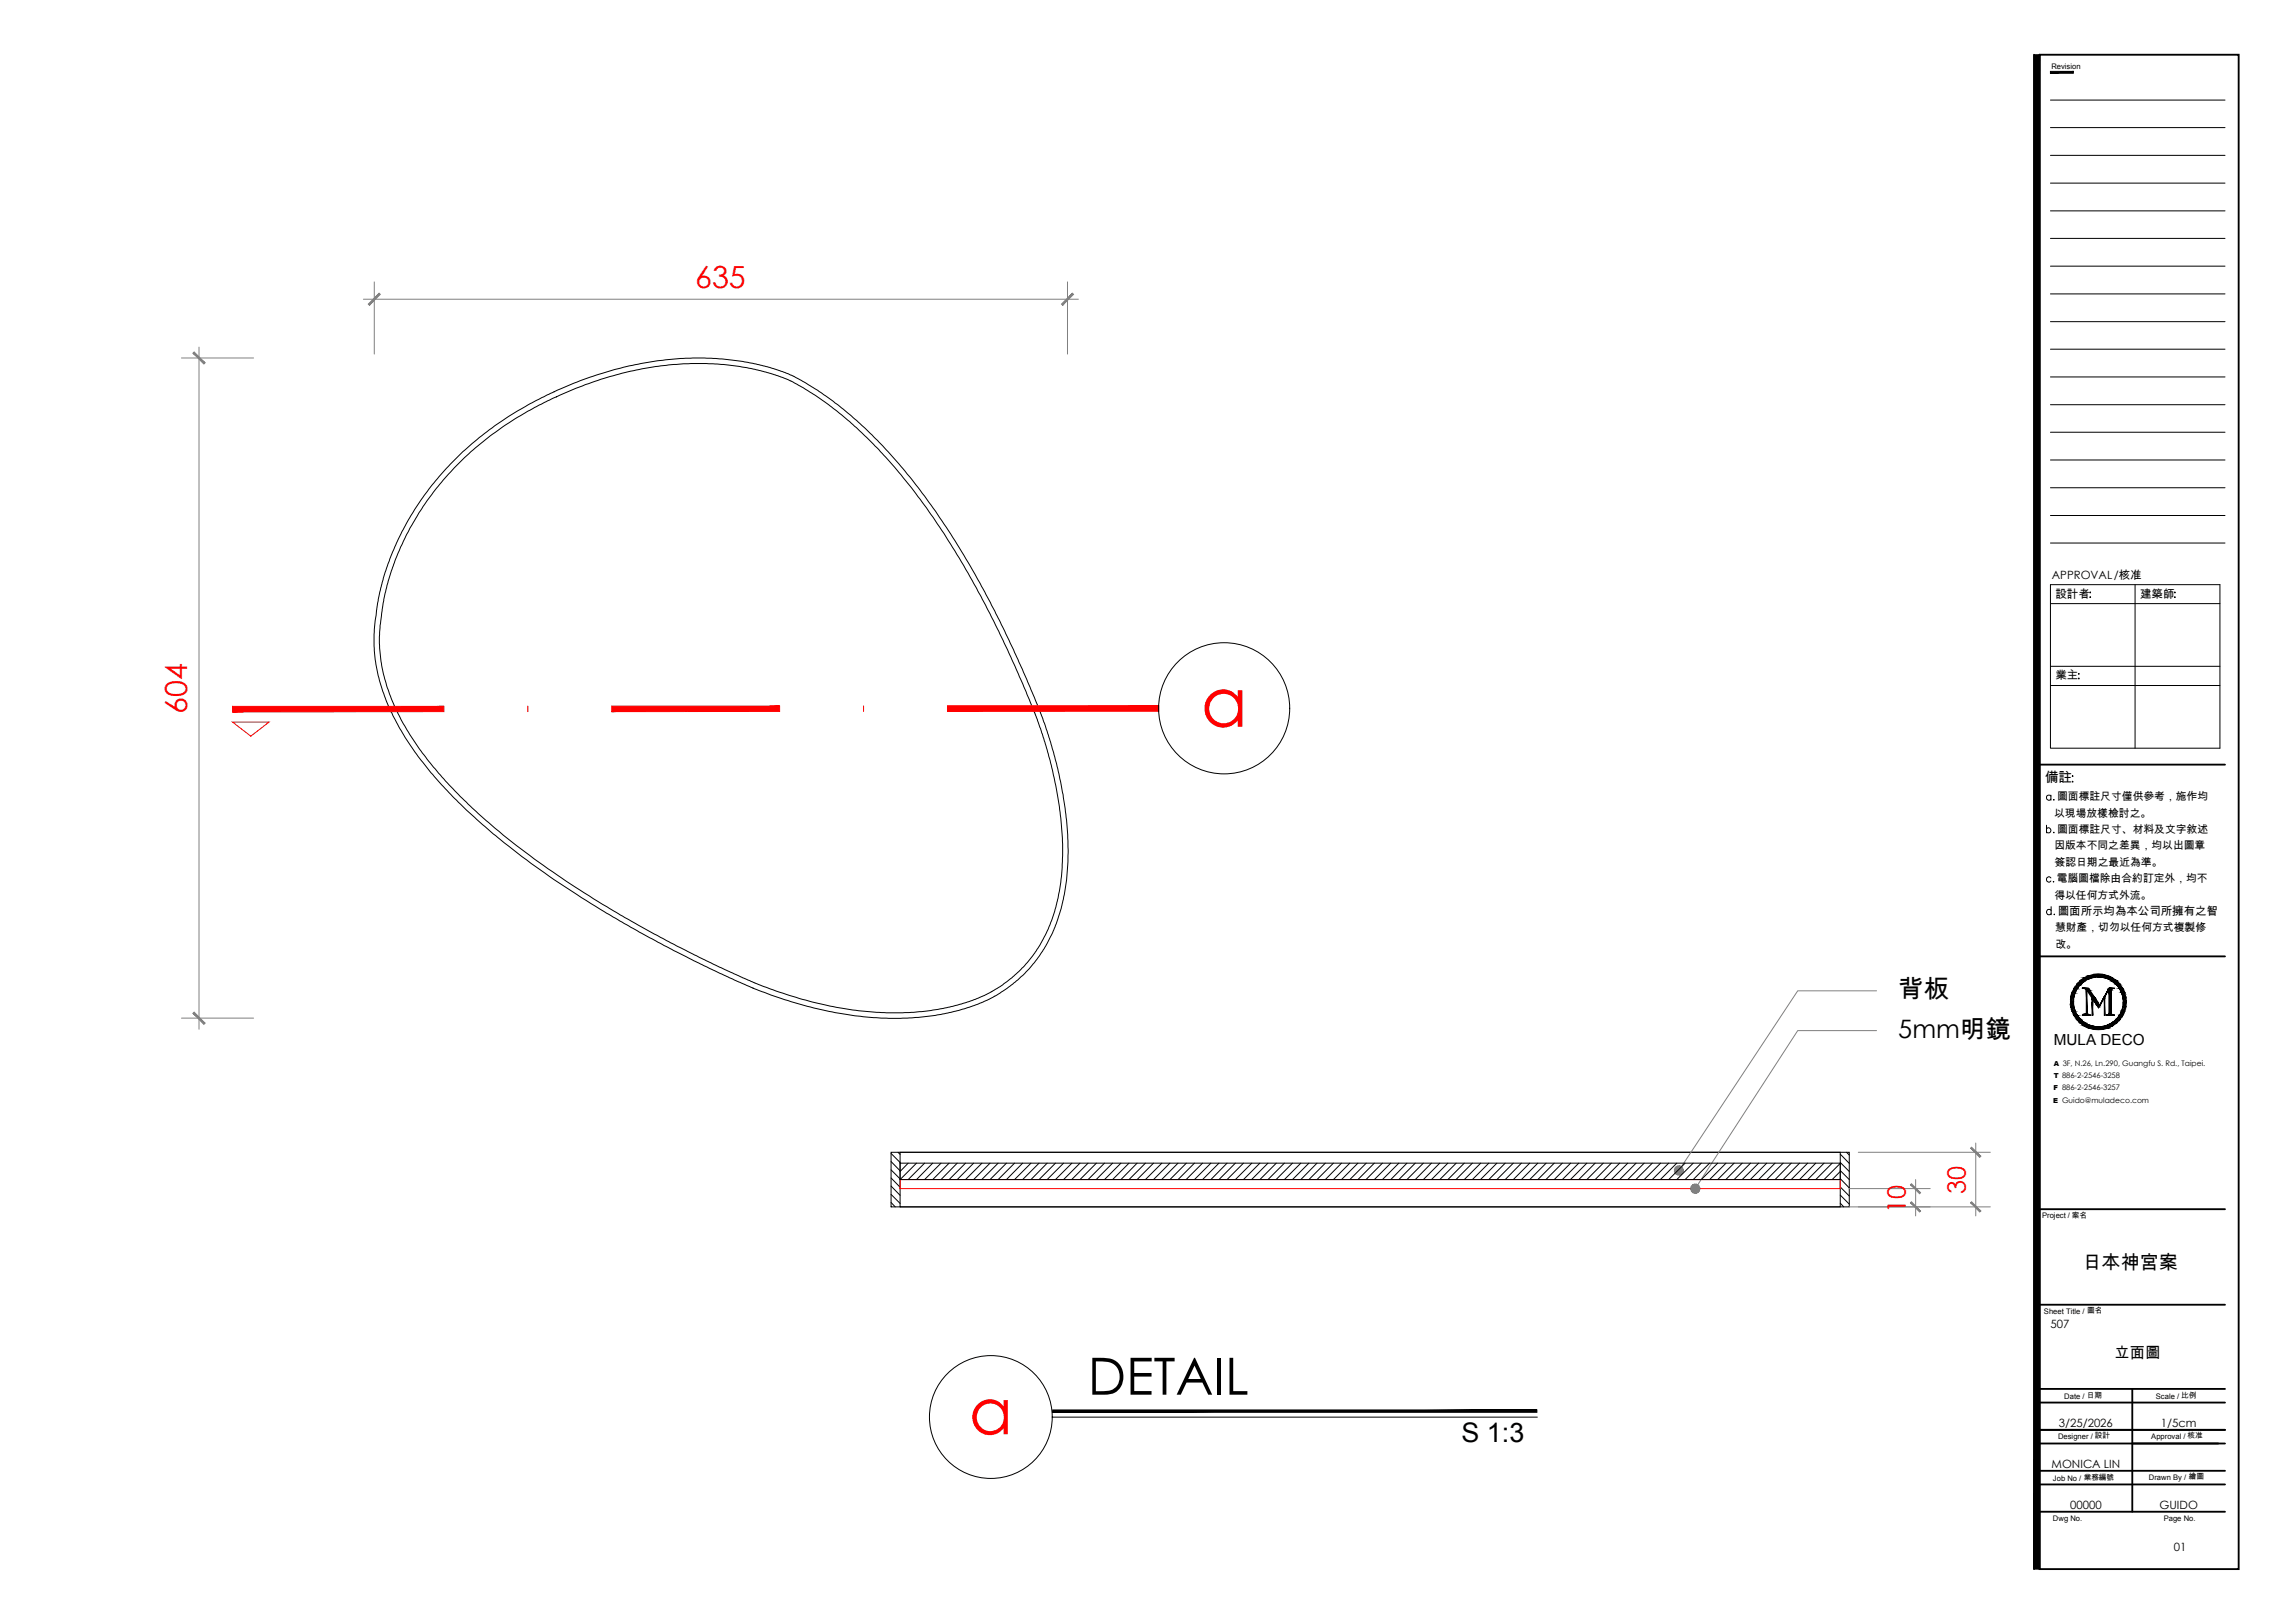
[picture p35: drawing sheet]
<svg xmlns="http://www.w3.org/2000/svg" width="420mm" height="297mm" viewBox="0 0 420 297" stroke-linecap="round" stroke-linejoin="round" font-family="sans-serif">
<defs><g id="words">
<text font-size="12.5" fill="#f00" x="219.9" y="133">a</text>
<text font-size="11.7" fill="#f00" x="177.4" y="262.5">a</text>
<text font-size="9.4" x="199.2" y="255.3">DETAIL</text>
<g font-size="5.6" fill="#f00">
<text x="127.3" y="52.6">635</text>
<text x="34.3" y="130.7" transform="rotate(-90 34.3 130.7)">604</text>
</g>
<text font-size="4.9" x="267.6" y="264">S 1:3</text>
<text font-size="4.7" x="347.5" y="182.7">背板</text>
<text font-size="4.6" x="347.5" y="190">5mm明鏡</text>
<g font-size="4.6" fill="#f00">
<text x="359.9" y="218.5" transform="rotate(-90 359.9 218.5)">30</text>
<text x="348.9" y="222" transform="rotate(-90 348.9 222)">10</text>
</g>
<text font-size="3.5" x="381.3" y="232.3">日本神宮案</text>
<g font-size="2.8">
<text x="376" y="191.3">MULA DECO</text>
<text x="387.1" y="248.5">立面圖</text>
</g>
<text font-size="2.5" x="374.4" y="143.2">備註</text>
<g font-size="2.1">
<text x="375.7" y="106">APPROVAL/核准</text>
<text x="376.3" y="109.4">設計者</text>
<text x="391.8" y="109.4">建築師</text>
<text x="376.3" y="124.3">業主</text>
<text x="376.8" y="167.4">圖面所示均為本公司所擁有之智</text>
<text x="375.4" y="243.1">507</text>
<text x="376.9" y="261.2">3/25/2026</text>
<text x="395.6" y="261.2">1/5cm</text>
<text x="375.6" y="268.7">MONICA LIN</text>
<text x="379" y="276.2">00000</text>
<text x="395.4" y="276.2">GUIDO</text>
<text x="398" y="283.8">01</text>
</g>
<g font-size="2">
<text x="376.1" y="149.5">以現場放樣檢討之。</text>
<text x="376.6" y="146.5">圖面標註尺寸僅供參考，施作均</text>
<text x="376.1" y="155.4">因版本不同之差異，均以出圖章</text>
<text x="376.6" y="152.4">圖面標註尺寸、材料及文字敘述</text>
<text x="376.2" y="158.4">簽認日期之最近為準。</text>
<text x="376.5" y="161.4">電腦圖檔除由合約訂定外，均不</text>
<text x="376.1" y="164.5">得以任何方式外流。</text>
<text x="376.2" y="170.4">慧財產，切勿以任何方式複製修</text>
<text x="376.3" y="173.4">改。</text>
</g>
<g font-size="1.4">
<text x="375.6" y="12.6">Revision</text>
<text x="373.9" y="222.9">Project / 案名</text>
<text x="374.2" y="240.4">Sheet Title / 圖名</text>
<text x="377.9" y="256.1">Date / 日期</text>
<text x="394.7" y="256.1">Scale / 比例</text>
<text x="376.8" y="263.4">Designer / 設計</text>
<text x="393.9" y="263.4">Approval / 核准</text>
<text x="375.9" y="271">Job No / 業務編號</text>
<text x="393.4" y="270.8">Drawn By / 繪圖</text>
<text x="375.9" y="278.3">Dwg No.</text>
<text x="396.1" y="278.3">Page No.</text>
</g>
<g font-size="1.3">
<text x="376" y="197.3">T 886-2-2546-3258</text>
<text x="376" y="195.1">A 3F, N.26, Ln.290, Guangfu S. Rd., Taipei.</text>
<text x="375.9" y="201.8">E Guido@muladeco.com</text>
<text x="375.9" y="199.5">F 886-2-2546-3257</text>
</g>
</g></defs>
<!-- layer: I-ELEV3 -->
<path d="M83.2 85.6a64.7 64.7 0 0 1 27.4-16.4 53.3 53.3 0 0 1 29.6-1.1l3.2 1 1.8 .8 4 2.4 2.5 1.8 5.1 4.2 4.1 4 2.9 3.2a144.7 144.7 0 0 1 20 32.2l3.5 7.5 2.6 6.5 1.8 5.5 1.5 6a50 50 0 0 1 .1 22.8l-1.4 4-2.2 4-2.2 2.8-2.3 2.2-1.6 1.2-3.4 2-4.2 1.6-3.3 .8-2.2 .3-4.8 .4a67.5 67.5 0 0 1-27.6-5.4l-6.3-2.9-8-3.9-10.6-5.9a146.2 146.2 0 0 1-28.2-20.7l-2.1-2.2a52.4 52.4 0 0 1-11.6-17.3 28.3 28.3 0 0 1-1.2-16.1l.8-3.8 1.4-4.4 1.5-3.6 1.9-3.5a52 52 0 0 1 7.5-10zM83.2 84.2a66.5 66.5 0 0 1 29.3-16.6l1.1-.2a51.1 51.1 0 0 1 29.3 .5l2.2 .9 2.4 1.3 2.2 1.3 3.8 2.8 4.9 4.2 3.2 3.2 2.3 2.5a141.7 141.7 0 0 1 19.6 30.6l3.7 7.8 3.8 9.1 1.9 6.1 1 3.9 .6 3.4a47.9 47.9 0 0 1-.5 22l-.6 2.1-.9 2.1-1.3 2.4-1.8 2.6-1.8 1.9-1.3 1.3-1.9 1.5-1.9 1.2-1.7 .9-2.5 1.1-2.8 .8-2.6 .6-4.8 .7-3.2 .2-3.1-.1a75.1 75.1 0 0 1-26.9-6.7l-11.6-5.6-6.3-3.4-5.1-3a142.7 142.7 0 0 1-28.7-21.5l-4-4.3a44.2 44.2 0 0 1-10-18.5 30.6 30.6 0 0 1-.1-12.4l.6-3.3 1.3-4.4 1.6-3.8 1.6-3.2a52.1 52.1 0 0 1 9-12zM163.1 210.9h175.5v10h-175.5zM164.8 210.9h172.1v10h-172.1zM164.8 212.9h172.1v3h-172.1z" fill="none" stroke="#000" stroke-width=".18"/>
<!-- layer: I-ELEV-SYMB -->
<g fill="#f00" stroke="#f00" stroke-width=".18">
<path d="M173.5 130.2h38.7v-1.1zM173.5 129.2l38.7-.1-38.7 1.1z"/>
<path d="M112 130.2h30.7v-1zM112 129.2h30.7l-30.7 1z"/>
<path d="M42.6 130.3l38.7-.1v-.9zM42.6 129.3h38.7l-38.7 1z"/>
</g>
<path d="M42.6 132.2h6.7l-3.4 2.5zM42.6 129.3v1M96.6 129.2v1M158.1 129.2v1" fill="none" stroke="#f00" stroke-width=".18"/>
<!-- layer: I-ELEV-DIM -->
<g fill="none" stroke="#000" stroke-width=".18">
<circle cx="224.1" cy="129.6" r="12"/>
<circle cx="181.4" cy="259.3" r="11.2"/>
</g>
<path d="M66.5 54.8h130.9M68.5 51.6v13.2M195.4 51.6v13.2M33.2 65.5h13.2M36.4 63.5v124.9M33.2 186.3h13.2M338.6 217.5h14.8M340.2 210.9h24.2M350.7 215.9v6.6M361.7 209.2v13.3M338.6 220.9h25.8" fill="none" stroke="#808080" stroke-width=".18"/>
<!-- layer: 0 -->
<g fill="#808080" stroke="#808080" stroke-width=".18">
<path d="M310.4 217.5l-.2 .9-.3-.1z"/>
<path d="M307.4 214.2l-.2 .8-.3-.1z"/>
<path d="M69.4 53.7l-1.8 2.2 2-2zM69.4 53.7l-1.8 2.2-.2-.2z"/>
<path d="M194.3 55.7l.2 .2 1.8-2.2zM196.3 53.7l.2 .2-2 2z"/>
<path d="M35.5 185.2l-.2 .2 2.2 1.9zM35.3 185.4l2.2 1.9-.2 .2z"/>
<path d="M35.3 64.6l2 2 .2-.2zM35.5 64.4l2 2-2.2-1.8z"/>
<path d="M361 219.9l-.2 .2 1.9 1.5zM360.8 220.1l1.9 1.5-.3 .2z"/>
<path d="M360.8 210.1l1.6 1.7 .3-.2zM360.8 210.1l.2-.1 1.7 1.6z"/>
<path d="M350 216.6l-.2 .2 1.8 1.5zM349.8 216.8l1.8 1.5-.2 .2z"/>
<path d="M349.8 220.1l1.6 1.7 .2-.2zM349.8 220.1l.2-.2 1.6 1.7z"/>
<path d="M309.7 218l.7-.5-.5 .8zM309.6 217.7l.1 .3 .7-.5zM309.6 217.4l.8 .1-.8 .2z"/>
<path d="M309.7 217.1l.7 .4-.8-.1zM309.7 217.1l.7 .4-.5-.6zM309.9 216.9l.3-.2 .2 .8z"/>
<path d="M310.2 216.7h.3l-.1 .8zM310.5 216.7l-.1 .8 .4-.6zM310.8 216.9l.3 .2-.7 .4z"/>
<path d="M310.4 217.5l.7-.4 .1 .3zM310.4 217.5l.8 .2v-.3zM310.4 217.5l.8 .2-.1 .3z"/>
<path d="M310.4 217.5l.7 .5-.3 .3zM310.4 217.5l.1 .9 .3-.1zM310.4 217.5l.1 .9h-.3z"/>
<path d="M306.7 214.7l.7-.5-.5 .7zM306.6 214.4l.1 .3 .7-.5zM306.6 214.1l.8 .1-.8 .2z"/>
<path d="M306.7 213.8l.7 .4-.8-.1zM306.9 213.5l-.2 .3 .7 .4zM306.9 213.5l.3-.1 .2 .8z"/>
<path d="M307.2 213.4h.3l-.1 .8zM307.5 213.4l-.1 .8 .4-.7zM307.8 213.5l.2 .3-.6 .4z"/>
<path d="M307.4 214.2l.6-.4 .2 .3zM307.4 214.2l.8 .2v-.3zM307.4 214.2l.8 .2-.2 .3z"/>
<path d="M307.4 214.2l.6 .5-.2 .2zM307.4 214.2l.1 .8 .3-.1zM307.4 214.2l.1 .8h-.3z"/>
</g>
<!-- layer: I-ELEV252 -->
<g fill="none" stroke="#000" stroke-width=".18">
<path d="M163.1 218.6l1.7 1.6M163.1 217.1l1.7 1.7M163.1 215.6l1.7 1.7M163.1 214.1l1.7 1.7M163.1 212.6l1.7 1.7M163.1 211.1l1.7 1.7M164.4 210.9l.4 .4M164.8 212.9h.1M166.3 212.9l-1.5 1.5M167.8 212.9l-3 3M169.3 212.9l-3 3M170.8 212.9l-3 3"/>
<path d="M172.3 212.9l-3 3M173.8 212.9l-3 3M175.2 212.9l-2.9 3M176.8 212.9l-3 3M178.3 212.9l-3.1 3M179.8 212.9l-3 3M181.3 212.9l-3 3M182.7 212.9l-3 3M184.3 212.9l-3 3M185.7 212.9l-3 3M187.2 212.9l-2.9 3M188.8 212.9l-3.1 3"/>
<path d="M190.2 212.9l-3 3M191.7 212.9l-2.9 3M193.2 212.9l-3 3M194.7 212.9l-3 3M196.2 212.9l-3 3M197.7 212.9l-3 3M199.2 212.9l-3 3M200.7 212.9l-3 3M202.2 212.9l-3 3M203.7 212.9l-3 3M205.2 212.9l-3 3M206.7 212.9l-3 3"/>
<path d="M208.2 212.9l-3 3M209.7 212.9l-3 3M211.2 212.9l-3 3M212.7 212.9l-3 3M214.2 212.9l-3 3M215.7 212.9l-3 3M217.2 212.9l-3 3M218.7 212.9l-3 3M220.2 212.9l-3 3M221.7 212.9l-3 3M223.2 212.9l-3 3M224.6 212.9l-2.9 3"/>
<path d="M226.2 212.9l-3 3M227.7 212.9l-3.1 3M229.2 212.9l-3 3M230.7 212.9l-3 3M232.1 212.9l-3 3M233.7 212.9l-3 3M235.1 212.9l-3 3M236.6 212.9l-3 3M238.2 212.9l-3.1 3M239.6 212.9l-3 3M241.1 212.9l-2.9 3M242.6 212.9l-3 3"/>
<path d="M244.1 212.9l-3 3M245.6 212.9l-3 3M247.1 212.9l-3 3M248.6 212.9l-3 3M250.1 212.9l-3 3M251.6 212.9l-3 3M253.1 212.9l-3 3M254.6 212.9l-3 3M256.1 212.9l-3 3M257.6 212.9l-3 3M259.1 212.9l-3 3M260.6 212.9l-3 3"/>
<path d="M262.1 212.9l-3 3M263.6 212.9l-3 3M265.1 212.9l-3 3M266.6 212.9l-3 3M268.1 212.9l-3 3M269.6 212.9l-3 3M271.1 212.9l-3 3M272.6 212.9l-3 3M274.1 212.9l-3.1 3M275.6 212.9l-3 3M277.1 212.9l-3 3M278.5 212.9l-2.9 3"/>
<path d="M280.1 212.9l-3 3M281.5 212.9l-3 3M283.1 212.9l-3 3M284.6 212.9l-3.1 3M286 212.9l-3 3M287.6 212.9l-3 3M289 212.9l-3 3M290.5 212.9l-3 3M292 212.9l-3 3M293.5 212.9l-3 3M295 212.9l-3 3M296.5 212.9l-3 3"/>
<path d="M298 212.9l-3 3M299.5 212.9l-3 3M301 212.9l-3 3M302.5 212.9l-3 3M304 212.9l-3 3M305.5 212.9l-3 3M307 212.9l-3 3M308.5 212.9l-3 3M310 212.9l-3 3M311.5 212.9l-3 3M313 212.9l-3 3M314.5 212.9l-3 3"/>
<path d="M316 212.9l-3 3M317.5 212.9l-3 3M319 212.9l-3 3M320.5 212.9l-3 3M322 212.9l-3 3M323.5 212.9l-3.1 3M325 212.9l-3 3M326.5 212.9l-3 3M327.9 212.9l-2.9 3M329.5 212.9l-3 3M330.9 212.9l-3 3M332.4 212.9l-2.9 3"/>
<path d="M334 212.9l-3.1 3M335.4 212.9l-3 3M336.9 218.7l1.7 1.7M336.9 217.2l1.7 1.7M336.9 215.7l1.7 1.7M336.9 214.2l1.7 1.7M336.9 212.8l1.7 1.6M336.9 211.2l1.7 1.7M336.9 212.9l-2.9 3M336.9 214.4l-1.5 1.5M338.1 210.9l.5 .5M163.1 220.1l.8 .8"/>
<path d="M336.9 220.2l.7 .7"/>
</g>
<!-- layer: I-ELEV-DIM -->
<path d="M164.8 215.9h172.1v1.6h-172.1z" fill="none" stroke="#f00" stroke-width=".18"/>
<!-- layer: I-DWGTITLE -->
<path d="M192.6 259.4h88.9" fill="none" stroke="#000" stroke-width=".18"/>
<path d="M192.7 258v.5l88.7-.5zM192.7 258.5l88.7-.5v.5z" fill="#000" stroke="#000" stroke-width=".18"/>
<!-- layer: 0 -->
<path d="M343.6 188.6h-14.5l-18.7 28.9M343.6 181.3h-14.5l-21.7 32.9" fill="none" stroke="#808080" stroke-width=".18"/>
<g fill="#000" stroke="#000" stroke-width=".18">
<path d="M383.3 178.3h1.7zM382.6 188.2h3.2l-.8 .2zM384.1 184.3h.2l-.1 .2zM388.1 185.8h.1z"/>
<path d="M372.4 10v277.2l1-277.2zM373.4 10v277.2h-1z"/>
<path d="M375.4 13.4h4.2v-.3zM375.4 13.1h4.2l-4.2 .3z"/>
<path d="M380.9 179.5l-.3 .6 .6-.6zM380.9 179.5l-.3 .6h-.3z"/>
<path d="M380.9 179.4h.4zM380.9 179.4l.3 .1z"/>
<path d="M381.3 179.7l-.4 .5 .5-.5zM380.7 180.2l.6-.5-.4 .5z"/>
<path d="M381.4 179.6h.2zM381.4 179.6l-.1 .1z"/>
<path d="M381.5 179l-.2 .4 .7-.4zM380.9 179.4l.6-.4-.2 .4z"/>
<path d="M381.9 179.3l-.3 .3 .5-.3zM381.4 179.6l.5-.3-.3 .3z"/>
<path d="M381.6 178.9h.6zM381.5 179h.5z"/>
<path d="M382.1 179.2h.3zM381.9 179.3h.2z"/>
<path d="M382.1 178.7l.1 .2 .6-.2zM381.6 178.9l.5-.2 .1 .2z"/>
<path d="M382.4 179.2l.5-.2h-.3zM382.1 179.2l.5-.2-.2 .2z"/>
<path d="M382.9 178.9h.6zM382.6 179h.3z"/>
<path d="M382.4 178.6l.4 .1 .8-.1zM382.1 178.7l.3-.1 .4 .1z"/>
<path d="M382.6 178.5h1.1zM382.4 178.6h1.2z"/>
<path d="M383.1 178.8h.6zM382.9 178.9h.6z"/>
<path d="M383.7 178.7l1.5 .1zM383.1 178.8l.6-.1 1.5 .1z"/>
<path d="M383.3 178.3l2.5 .2-.8-.2zM382.6 178.5l.7-.2 2.5 .2z"/>
<path d="M384.6 178.8l.8 .1zM384.6 178.8l.8 .1z"/>
<path d="M384.9 178.9l.8 .1zM384.9 178.9l.8 .1z"/>
<path d="M385.4 179l.8 .2zM385.4 179l.8 .2z"/>
<path d="M384.6 178.5l1.3 .1zM384.6 178.5l1.3 .1z"/>
<path d="M384.8 178.6l1.4 .1-.3-.1zM384.8 178.6l1.4 .1z"/>
<path d="M385.5 178.7l1.2 .2-.5-.2zM385.5 178.7l1.2 .2h-.6z"/>
<path d="M385.9 179.2l.5 .1zM385.9 179.2l.5 .1z"/>
<path d="M386.2 179.3l.8 .3zM386.2 179.3l.8 .3z"/>
<path d="M386.1 178.9l.7 .1zM386.1 178.9l.7 .1z"/>
<path d="M386.3 179l1.2 .4-.7-.4zM386.3 179l1.2 .4h-.5z"/>
<path d="M386.8 179.6l.3 .1zM386.8 179.6l.3 .1z"/>
<path d="M386.9 179.7l.7 .5-.5-.5zM386.9 179.7l.7 .5h-.1z"/>
<path d="M387 179.4l.5 .1zM387 179.4l.5 .1z"/>
<path d="M387.1 179.5l1 .6-.6-.6zM387.1 179.5l1 .6h-.4z"/>
<path d="M379.1 182.5h.3zM379.1 182.5h.3z"/>
<path d="M379.1 184.3h.3zM379.1 184.3h.3z"/>
<path d="M379.1 183.4l.3 .9-.1-.9zM379.1 183.4l.3 .9h-.3z"/>
<path d="M379.4 185.1h.2zM379.4 185.1h.2z"/>
<path d="M379.1 182.5l.2 .9 .1-.9zM379.1 182.5l.2 .9h-.2z"/>
<path d="M379.1 184.3l.5 .8-.2-.8zM379.1 184.3l.5 .8h-.2z"/>
<path d="M379.4 181.6h.2zM379.4 181.6h.2z"/>
<path d="M379.4 181.6v.9l.2-.9zM379.4 181.6v.9h-.3z"/>
<path d="M379.5 183.4l.2 .8-.1-.8zM379.5 183.4l.2 .8z"/>
<path d="M379.4 185.1l.7 .8-.5-.8zM379.4 185.1l.7 .8h-.3z"/>
<path d="M379.6 182.5v.9zM379.6 182.5v.9h-.1z"/>
<path d="M379.6 184.2l.3 .8zM379.6 184.2l.3 .8h-.1z"/>
<path d="M379.8 180.8h.3zM379.8 180.8h.3z"/>
<path d="M379.8 185.9h.3zM379.8 185.9h.3z"/>
<path d="M379.8 181.7h.1zM379.8 181.7h.1z"/>
<path d="M379.8 181.7l-.1 .8 .2-.8zM379.8 181.7l-.2 .8z"/>
<path d="M379.8 185l.1 .1zM379.8 185l.1 .1z"/>
<path d="M379.8 185.1l.5 .7-.4-.7zM379.8 185.1l.5 .7h-.1z"/>
<path d="M379.8 180.8l-.2 .8 .5-.8zM379.8 180.8l-.2 .8h-.2z"/>
<path d="M379.8 185.9l.8 .7-.5-.7zM379.8 185.9l.8 .7h-.3z"/>
<path d="M380.3 186.6h.3zM380.3 186.6h.3z"/>
<path d="M380.2 181l-.3 .7 .4-.7zM380.2 181l-.3 .7h-.1z"/>
<path d="M380.2 185.8h.2zM380.2 185.8h.2z"/>
<path d="M380.2 180.9h.2zM380.2 180.9l.1 .1z"/>
<path d="M380.2 185.8l.6 .6-.4-.6zM380.2 185.8l.6 .6h-.2z"/>
<path d="M380.3 180.1h.3zM380.3 180.1h.3z"/>
<path d="M380.3 180.1l-.2 .7 .5-.7zM380.3 180.1l-.2 .7h-.3z"/>
<path d="M380.3 186.6l.9 .6-.6-.6zM380.3 186.6l.9 .6h-.3z"/>
<path d="M380.6 180.3l-.2 .6 .4-.6zM380.6 180.3l-.2 .6h-.2z"/>
<path d="M380.6 186.4l.3 .1zM380.6 186.4l.3 .1z"/>
<path d="M380.7 180.2h.2zM380.6 180.3h.2z"/>
<path d="M380.7 186.5l.7 .5-.5-.5zM380.7 186.5l.7 .5z"/>
<path d="M380.9 187.2l.4 .1zM380.9 187.2l.4 .1z"/>
<path d="M380.9 187.3l1.1 .4-.7-.4zM380.9 187.3l1.1 .4h-.5z"/>
<path d="M381.3 187l.3 .1zM381.3 187l.3 .1z"/>
<path d="M381.4 187.1l.7 .3zM381.4 187.1l.7 .3z"/>
<path d="M381.5 187.7l.7 .1zM381.5 187.7l.7 .1z"/>
<path d="M382 181.3l.1 4.2v-4.2zM382 181.3l.1 4.2h-.1z"/>
<path d="M382 185.5h.1zM382 185.5h.1z"/>
<path d="M382 185.5l.1 .1zM382 185.5l.1 .1z"/>
<path d="M382 185.6h.1zM382 185.6h.1z"/>
<path d="M381.9 185.6l.3 .1zM381.9 185.6l.3 .1z"/>
<path d="M381.9 187.4l.5 .2zM381.9 187.4l.5 .2z"/>
<path d="M381.9 185.7h.3zM381.9 185.7h.3z"/>
<path d="M381.9 185.7h.4zM381.9 185.7h.4z"/>
<path d="M381.6 187.8l1.2 .2-.6-.2zM381.6 187.8l1.2 .2h-.7z"/>
<path d="M381.8 185.7h.5zM381.8 185.7h.5z"/>
<path d="M381.8 185.7h.5zM381.7 185.7h.6z"/>
<path d="M381.2 180.8l1.2 .1zM381.2 180.8l1.2 .1z"/>
<path d="M381.7 185.7l.7 .1zM381.7 185.7l.7 .1z"/>
<path d="M382.1 187.6l.8 .1zM382.1 187.6l.8 .1z"/>
<path d="M381.7 180.9l.9 .3-.2-.3zM381.7 180.9l.9 .3h-.6z"/>
<path d="M382.6 188.2l.7 .2h1.7zM383.3 188.4h1.7z"/>
<path d="M382 181.2l.6 .1zM382 181.2l.6 .1z"/>
<path d="M382.1 181.3l1.5 1.4-1-1.4zM382.1 181.3l1.5 1.4h-.6z"/>
<path d="M381.2 185.8h1.6zM381.2 185.8h1.6z"/>
<path d="M382.1 188l1.5 .2zM382.1 188l1.5 .2h-1.2z"/>
<path d="M382.6 187.7l.9 .2zM382.6 187.7l.9 .2z"/>
<path d="M383 182.8l.1 .6v-.6zM383 182.8l.1 .6h-.1z"/>
<path d="M383 183.4l.1 2.4v-2.4zM383 183.4l.1 2.4h-.1z"/>
<path d="M382.9 187.9h.8zM382.9 187.9h.8z"/>
<path d="M382.4 188.2h1.3zM382.4 188.2h1.3z"/>
<path d="M383 182.7l.7 .1-.1-.1zM383 182.7l.7 .1h-.7z"/>
<path d="M383.1 182.8l.9 .6-.3-.6zM383.1 182.8l.9 .6h-.5z"/>
<path d="M383.5 183.4l.9 .6-.4-.6zM383.5 183.4l.9 .6h-.5z"/>
<path d="M383.9 184l.4 .3 .2-.3zM383.9 184l.4 .3h-.2z"/>
<path d="M383.1 187.9l1.5 .1 .6-.1zM383.1 187.9l1.5 .1z"/>
<path d="M385.1 182.6l-.6 1.4 .8-1.4zM385.1 182.6l-.7 1.4z"/>
<path d="M385.2 182.4l.1 .2v-.2zM385.2 182.4l.1 .2h-.2z"/>
<path d="M385.3 182.6v3.2zM385.3 182.6v3.2z"/>
<path d="M384.9 187.9h.5zM384.6 187.9h.6z"/>
<path d="M385.4 187.7v.2l.3-.2zM384.9 187.9l.5-.2v.2z"/>
<path d="M384.8 188.2h1.1zM384.6 188.2h1.2z"/>
<path d="M386 181l-.7 1.4zM386 181l-.7 1.4h-.1z"/>
<path d="M385.5 188l.4 .2 .3-.2zM384.8 188.2l.7-.2 .4 .2z"/>
<path d="M385.7 187.7l.5-.1h-.3zM385.4 187.7l.5-.1-.2 .1z"/>
<path d="M386.2 187.4v.2l.2-.2zM385.9 187.6l.3-.2v.2z"/>
<path d="M386.1 181.2l.5 4.2v-4.2zM386.1 181.2l.5 4.2h-.5z"/>
<path d="M386.1 185.4l.5 .1zM386.1 185.4l.5 .1z"/>
<path d="M386.1 185.5l.5 .1zM386.1 185.5l.5 .1z"/>
<path d="M386.1 185.6h.5zM386.1 185.6h.5z"/>
<path d="M386.1 185.6l.5 .1zM386.1 185.6l.5 .1z"/>
<path d="M386 185.7h.7zM386 185.7h.7z"/>
<path d="M386 185.7h.7zM386 185.7h.7z"/>
<path d="M386.1 181l.5 .2 .1-.2zM386.1 181l.5 .2h-.5z"/>
<path d="M386 185.7h.7zM385.9 185.7h.8z"/>
<path d="M385.9 185.7h.9zM385.9 185.7h.9z"/>
<path d="M386.1 187.8l.1 .2 .5-.2zM385.5 188l.6-.2 .1 .2z"/>
<path d="M386.1 180.9h.7zM386.1 180.9l.6 .1h-.7z"/>
<path d="M385.9 185.7h1zM385.8 185.7h1.1z"/>
<path d="M386.3 187.7h.5zM386.1 187.8h.6z"/>
<path d="M386.4 187.4l.6-.3h-.2zM386.2 187.4l.6-.3-.4 .3z"/>
<path d="M386.9 187h.2zM386.8 187.1h.2z"/>
<path d="M386.1 180.8l1 .1zM386.1 180.8l1 .1h-1z"/>
<path d="M385.6 185.7l1.5 .1zM385.6 185.7l1.5 .1z"/>
<path d="M387 187.3l-.2 .4 .7-.4zM386.3 187.7l.7-.4-.2 .4z"/>
<path d="M387.1 187.2h.4zM387.1 187.2l.4 .1z"/>
<path d="M387.5 180.2l.2 .1zM387.5 180.2l.2 .1z"/>
<path d="M387.5 186.5l-.4 .5 .5-.5zM386.9 187l.6-.5-.4 .5z"/>
<path d="M387.5 180.3l.6 .6-.4-.6zM387.5 180.3l.6 .6h-.1z"/>
<path d="M387.5 186.4h.2zM387.5 186.4l.1 .1h-.1z"/>
<path d="M387.7 180.1h.4zM387.7 180.1h.4z"/>
<path d="M387.8 180.1l.8 .7-.5-.7zM387.8 180.1l.8 .7h-.3z"/>
<path d="M387.8 186.6h.3zM387.7 186.6h.4z"/>
<path d="M387.7 186.6l-.2 .6 .6-.6zM387.1 187.2l.6-.6-.2 .6z"/>
<path d="M388 180.9l.2 .1zM388 180.9l.2 .1z"/>
<path d="M388 185.8l-.3 .6 .4-.6zM388 185.8l-.3 .6h-.2z"/>
<path d="M388.1 181l.4 .7-.3-.7zM388.1 181l.4 .7h-.1z"/>
<path d="M388.3 180.8h.3zM388.3 180.8h.3z"/>
<path d="M388.3 185.9h.3zM388.3 185.9h.3z"/>
<path d="M388.4 181.7h.1zM388.4 181.7h.1z"/>
<path d="M388.4 181.7l.4 .8zM388.4 181.7l.4 .8h-.2z"/>
<path d="M388.4 185l.1 .1zM388.4 185l.1 .1z"/>
<path d="M388.4 185.1l-.2 .7 .3-.7zM388.4 185.1l-.2 .7h-.1z"/>
<path d="M388.3 180.8l.7 .8-.4-.8zM388.3 180.8l.7 .8h-.3z"/>
<path d="M388.3 185.9l-.2 .7 .5-.7zM388.3 185.9l-.2 .7h-.3z"/>
<path d="M388.6 182.5h.2zM388.6 182.5h.2z"/>
<path d="M388.6 184.2h.2zM388.6 184.2h.2z"/>
<path d="M388.7 185.1h.3zM388.7 185.1h.3z"/>
<path d="M388.6 182.5l.3 .9-.1-.9zM388.6 182.5l.3 .9h-.2z"/>
<path d="M388.6 184.2l-.1 .8 .3-.8zM388.6 184.2l-.2 .8z"/>
<path d="M388.7 183.4l.1 .8 .1-.8zM388.7 183.4l.1 .8h-.2z"/>
<path d="M388.9 182.5h.3zM388.9 182.5h.3z"/>
<path d="M388.9 184.3h.3zM388.9 184.3h.3z"/>
<path d="M388.7 181.6h.3zM388.7 181.6h.3z"/>
<path d="M388.7 181.6l.5 .9-.2-.9zM388.7 181.6l.5 .9h-.3z"/>
<path d="M388.7 185.1l-.1 .8 .4-.8zM388.7 185.1l-.1 .8h-.3z"/>
<path d="M388.9 182.5l.4 .9-.1-.9zM388.9 182.5l.4 .9h-.3z"/>
<path d="M388.9 184.3l.1 .8 .2-.8zM388.9 184.3l.1 .8h-.3z"/>
<path d="M389 183.4l.2 .9 .1-.9zM389 183.4l.2 .9h-.3z"/>
</g>
<g fill="none" stroke="#000" stroke-width=".34">
<path d="M372.4 10v277.2M373.4 10h36.5v277.2h-36.5zM373.4 10v277.2M373.4 139.9h34M373.4 175h34M373.4 221.3h34M373.4 238.8h34M373.4 256.7h34M373.4 254.2h34M390.4 254.2v22.5M373.4 264.2h34M373.4 261.7h34"/>
<path d="M373.4 276.7h34M373.4 269.2h34M373.4 271.7h34"/>
</g>
<g fill="none" stroke="#000" stroke-width=".18">
<path d="M375.4 18.3h32M375.4 23.4h32M375.4 28.4h32M375.4 33.5h32M375.4 38.6h32M375.4 53.8h32M375.4 48.7h32M375.4 43.6h32M375.4 58.9h32M375.4 79.1h32M375.4 74.1h32M375.4 69h32"/>
<path d="M375.4 63.9h32M375.4 84.2h32M375.4 89.3h32M375.4 94.3h32M375.4 99.4h32M375.4 107h31v29.9h-31zM375.4 110.5h31M382.6 108.4h.2zM382.6 109.3h.2zM390.9 107v29.9M398.1 109.3h.2zM398.2 108.4v.1z"/>
<path d="M375.4 121.9h31M375.4 125.5h31M380.5 124.2h.1zM380.6 123.3v.1zM374.7 151.7a.45 .45 0 0 1 .6 0 .45 .45 0 0 1 0 .6 .45 .45 0 0 1-.6 0M374.7 151v1.4M375.5 145.7a.45 .45 0 0 0-.7-.1 .45 .45 0 0 0 0 .7 .45 .45 0 0 0 .7-.1M375.5 145.5v1M376 146.3l-.1 .1h.2M376 152.3l-.1 .1h.2M379.4 142.1h.1zM379.5 143v.2z"/>
<path d="M375.5 160.7a.45 .45 0 0 0-.7-.1 .45 .45 0 0 0 0 .7 .45 .45 0 0 0 .7-.1M375.5 166.7a.47 .47 0 0 0-.7-.1 .47 .47 0 0 0 0 .7 .47 .47 0 0 0 .7-.1M375.5 165.9v1.5M375.9 161.3v.1h.1M376.1 167.3l-.1 .1h.2"/>
</g>
<use href="#words"/>
</svg>
